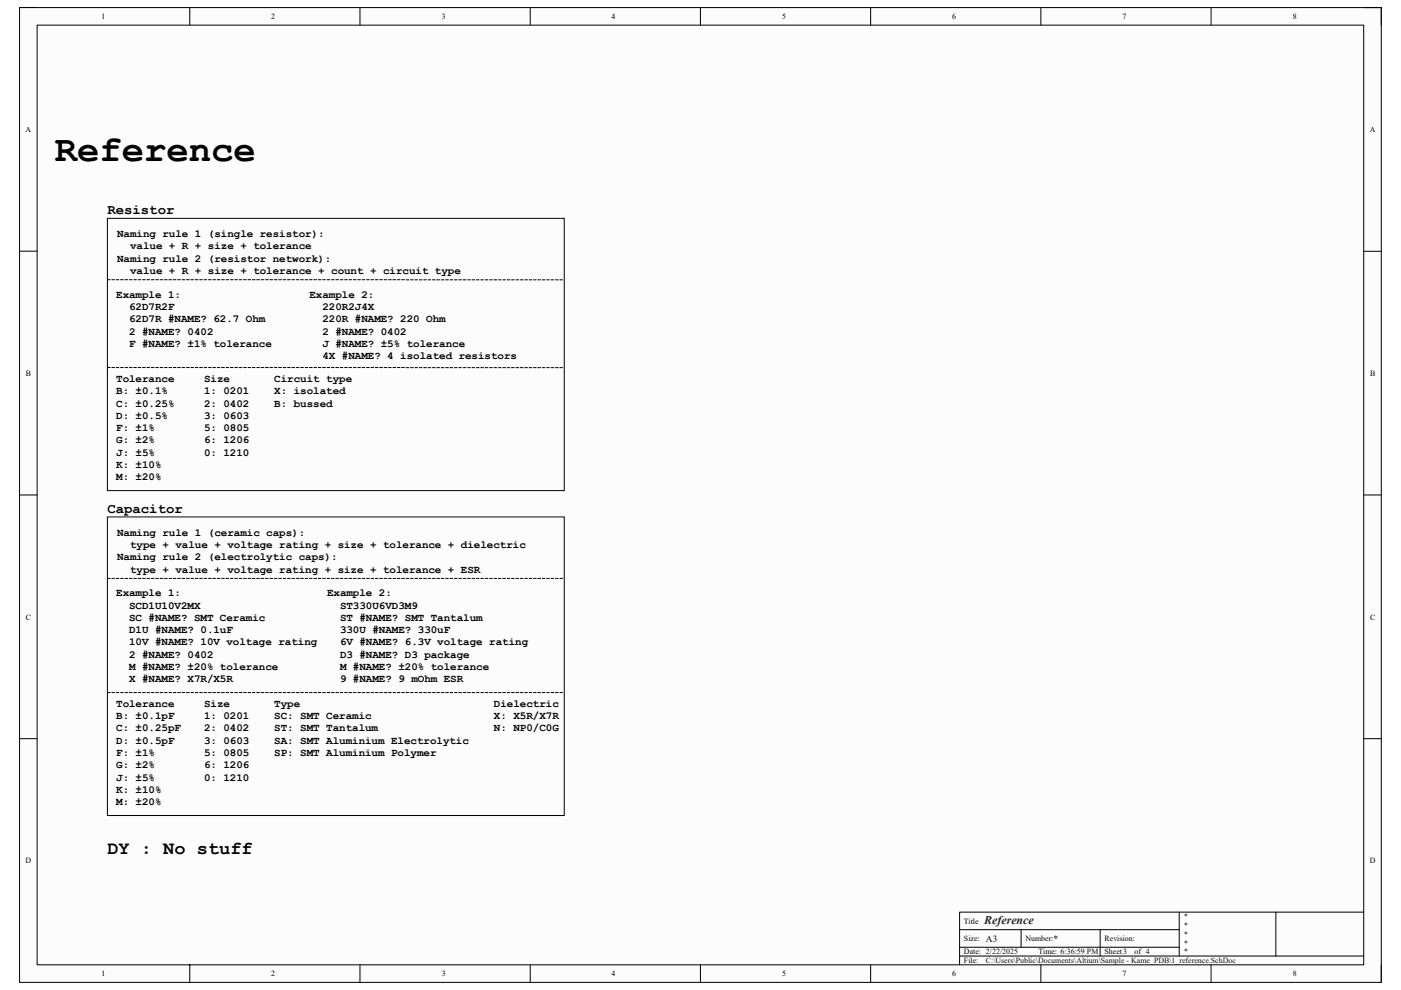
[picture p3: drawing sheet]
<svg xmlns="http://www.w3.org/2000/svg" width="297mm" height="210mm" viewBox="0 0 297 210" stroke-linecap="round" stroke-linejoin="round" font-family="sans-serif">
<defs><g id="words">
<text font-size="7.9" x="11.6" y="34.2">Reference</text>
<text font-size="3.9" x="22.8" y="181.1">DY : No stuff</text>
<g font-size="3">
<text x="22.8" y="45.4">Resistor</text>
<text x="22.8" y="108.8">Capacitor</text>
</g>
<text font-size="2.5" fill="#262626" x="208.7" y="195.9">Reference</text>
<g font-size="2.3">
<text x="24.8" y="50.3">Naming rule 1 (single resistor):</text>
<text x="27.6" y="52.9">value + R + size + tolerance</text>
<text x="24.8" y="55.5">Naming rule 2 (resistor network):</text>
<text x="27.6" y="58.1">value + R + size + tolerance + count + circuit type</text>
<text x="24.6" y="63.1">Example 1:</text>
<text x="27.4" y="65.7">62D7R2F</text>
<text x="65.6" y="63.1">Example 2:</text>
<text x="68.4" y="65.7">220R2J4X</text>
<text x="27.4" y="68.3">62D7R #NAME? 62.7 Ohm</text>
<text x="27.4" y="70.9">2 #NAME? 0402</text>
<text x="68.4" y="68.3">220R #NAME? 220 Ohm</text>
<text x="68.4" y="70.9">2 #NAME? 0402</text>
<text x="27.4" y="73.6">F #NAME? ±1% tolerance</text>
<text x="68.4" y="73.6">J #NAME? ±5% tolerance</text>
<text x="68.4" y="76.2">4X #NAME? 4 isolated resistors</text>
<text x="24.6" y="83.6">B: ±0.1%</text>
<text x="24.6" y="81">Tolerance</text>
<text x="43.3" y="81">Size</text>
<text x="43.3" y="83.6">1: 0201</text>
<text x="58.2" y="81">Circuit type</text>
<text x="58.2" y="83.6">X: isolated</text>
<text x="24.6" y="86.2">C: ±0.25%</text>
<text x="24.6" y="88.8">D: ±0.5%</text>
<text x="43.3" y="86.2">2: 0402</text>
<text x="43.3" y="88.8">3: 0603</text>
<text x="58.2" y="86.2">B: bussed</text>
<text x="24.6" y="91.4">F: ±1%</text>
<text x="24.6" y="94">G: ±2%</text>
<text x="43.3" y="91.4">5: 0805</text>
<text x="43.3" y="94">6: 1206</text>
<text x="24.6" y="96.6">J: ±5%</text>
<text x="24.6" y="99.3">K: ±10%</text>
<text x="24.6" y="101.9">M: ±20%</text>
<text x="43.3" y="96.6">0: 1210</text>
<text x="24.8" y="113.6">Naming rule 1 (ceramic caps):</text>
<text x="24.8" y="118.8">Naming rule 2 (electrolytic caps):</text>
<text x="27.6" y="116.2">type + value + voltage rating + size + tolerance + dielectric</text>
<text x="27.6" y="121.4">type + value + voltage rating + size + tolerance + ESR</text>
<text x="24.6" y="126.4">Example 1:</text>
<text x="27.4" y="129.1">SCD1U10V2MX</text>
<text x="27.4" y="131.7">SC #NAME? SMT Ceramic</text>
<text x="69.3" y="126.4">Example 2:</text>
<text x="72.1" y="129.1">ST330U6VD3M9</text>
<text x="72.1" y="131.7">ST #NAME? SMT Tantalum</text>
<text x="27.4" y="134.3">D1U #NAME? 0.1uF</text>
<text x="27.4" y="136.9">10V #NAME? 10V voltage rating</text>
<text x="72.1" y="134.3">330U #NAME? 330uF</text>
<text x="72.1" y="136.9">6V #NAME? 6.3V voltage rating</text>
<text x="27.4" y="139.5">2 #NAME? 0402</text>
<text x="27.4" y="142.1">M #NAME? ±20% tolerance</text>
<text x="72.1" y="139.5">D3 #NAME? D3 package</text>
<text x="72.1" y="142.1">M #NAME? ±20% tolerance</text>
<text x="24.6" y="149.9">Tolerance</text>
<text x="27.4" y="144.7">X #NAME? X7R/X5R</text>
<text x="43.3" y="149.9">Size</text>
<text x="58.2" y="149.9">Type</text>
<text x="72.1" y="144.7">9 #NAME? 9 mOhm ESR</text>
<text x="104.7" y="149.9">Dielectric</text>
<text x="24.6" y="152.5">B: ±0.1pF</text>
<text x="24.6" y="155.2">C: ±0.25pF</text>
<text x="43.3" y="152.5">1: 0201</text>
<text x="43.3" y="155.2">2: 0402</text>
<text x="58.2" y="152.5">SC: SMT Ceramic</text>
<text x="58.2" y="155.2">ST: SMT Tantalum</text>
<text x="104.7" y="152.5">X: X5R/X7R</text>
<text x="104.7" y="155.2">N: NP0/C0G</text>
<text x="24.6" y="157.8">D: ±0.5pF</text>
<text x="24.6" y="160.4">F: ±1%</text>
<text x="43.3" y="157.8">3: 0603</text>
<text x="43.3" y="160.4">5: 0805</text>
<text x="58.2" y="157.8">SA: SMT Aluminium Electrolytic</text>
<text x="58.2" y="160.4">SP: SMT Aluminium Polymer</text>
<text x="24.6" y="163">G: ±2%</text>
<text x="24.6" y="165.6">J: ±5%</text>
<text x="43.3" y="163">6: 1206</text>
<text x="43.3" y="165.6">0: 1210</text>
<text x="24.6" y="168.2">K: ±10%</text>
<text x="24.6" y="170.8">M: ±20%</text>
</g>
<g font-size="2" fill="#0e0e0e">
<text x="209" y="199.7">A3</text>
<text x="223.4" y="199.7">*</text>
</g>
<g font-size="1.7">
<text x="21.5" y="4">1</text>
<text x="57.5" y="4">2</text>
<text x="93.7" y="4">3</text>
<text x="129.7" y="4">4</text>
<text x="165.8" y="4">5</text>
<text x="201.9" y="4">6</text>
<text x="238" y="4">7</text>
<text x="274.1" y="4">8</text>
<text x="5.4" y="28">A</text>
<text x="290.4" y="28">A</text>
<text x="5.5" y="79.7">B</text>
<text x="290.5" y="79.7">B</text>
<text x="5.5" y="131.4">C</text>
<text x="290.5" y="131.4">C</text>
<text x="5.4" y="183.1">D</text>
<text x="290.4" y="183.1">D</text>
<text x="204.4" y="195.9">Title</text>
<text x="204.4" y="199.6">Size:</text>
<text x="204.4" y="202.4">Date: 2/22/2025</text>
<text x="217.4" y="199.6">Number:</text>
<text x="220.2" y="202.4">Time: 6:36:59 PM</text>
<text x="234.2" y="199.6">Revision:</text>
<text x="234.2" y="202.4">Sheet3</text>
<text x="240.5" y="202.4">of 4</text>
<text x="21.5" y="207.1">1</text>
<text x="57.5" y="207.1">2</text>
<text x="93.7" y="207.1">3</text>
<text x="129.7" y="207.1">4</text>
<text x="165.8" y="207.1">5</text>
<text x="201.9" y="207.1">6</text>
<text x="204.4" y="204.3">File:</text>
<text x="238" y="207.1">7</text>
<text x="274.1" y="207.1">8</text>
</g>
<g font-size="1.7" fill="#0e0e0e">
<text x="250.9" y="195">*</text>
<text x="250.9" y="196.8">*</text>
<text x="250.9" y="198.7">*</text>
<text x="250.9" y="200.6">*</text>
<text x="250.9" y="202.4">*</text>
<text x="209" y="204.3">C:\Users\Public\Documents\Altium\Sample - Kame_PDB\1_reference.SchDoc</text>
</g>
</g></defs>
<path d="M4.1 1.6h288.8v206.8h-288.8z" fill="#fcfcfc"/>
<path d="M4.1 1.6h288.8v206.8h-288.8z" fill="none" stroke="#000" stroke-width=".21"/>
<path d="M7.9 5.3h281.2v199.3h-281.2z" fill="#fcfcfc"/>
<g fill="none" stroke="#000" stroke-width=".21">
<path d="M4.1 1.6h3.8M7.9 5.3h281.2v199.3h-281.2zM40.2 1.6v3.7M76.3 1.6v3.7M112.4 1.6v3.7M148.5 1.6v3.7M184.6 1.6v3.7M220.7 1.6v3.7M256.8 1.6v3.7M289.1 1.6h3.8v3.7M4.1 53.3h3.8M22.8 46.3h96.8v57.8h-96.8z"/>
<path d="M22.8 59.3h.5M23.7 59.3h.6M24.6 59.3h.6M25.6 59.3h.5M26.5 59.3h.6M27.4 59.3h.6M28.4 59.3h.5M29.3 59.3h.6M30.2 59.3h.6M31.2 59.3h.5M32.1 59.3h.6M33 59.3h.6"/>
<path d="M33.9 59.3h.6M34.9 59.3h.6M35.8 59.3h.6M36.7 59.3h.6M37.7 59.3h.5M38.6 59.3h.6M39.5 59.3h.6M40.5 59.3h.5M41.4 59.3h.6M42.3 59.3h.6M43.3 59.3h.5M44.2 59.3h.6"/>
<path d="M45.1 59.3h.6M46.1 59.3h.5M47 59.3h.6M47.9 59.3h.6M48.8 59.3h.6M49.8 59.3h.6M50.7 59.3h.6M51.6 59.3h.6M52.6 59.3h.5M53.5 59.3h.6M54.4 59.3h.6M55.4 59.3h.5"/>
<path d="M56.3 59.3h.6M57.2 59.3h.6M58.2 59.3h.5M59.1 59.3h.6M60 59.3h.6M61 59.3h.5M61.9 59.3h.6M62.8 59.3h.6M63.8 59.3h.5M64.7 59.3h.6M65.6 59.3h.6M66.5 59.3h.6"/>
<path d="M67.5 59.3h.5M68.4 59.3h.6M69.3 59.3h.6M70.3 59.3h.5M71.2 59.3h.6M72.1 59.3h.6M73.1 59.3h.5M74 59.3h.6M74.9 59.3h.6M75.9 59.3h.5M76.8 59.3h.6M77.7 59.3h.6"/>
<path d="M78.7 59.3h.5M79.6 59.3h.6M80.5 59.3h.6M81.4 59.3h.6M82.4 59.3h.5M83.3 59.3h.6M84.2 59.3h.6M85.2 59.3h.5M86.1 59.4h.6M87 59.4h.6M88 59.4h.5M88.9 59.4h.6"/>
<path d="M89.8 59.4h.6M90.8 59.4h.5M91.7 59.4h.6M92.6 59.4h.6M93.6 59.4h.5M94.5 59.4h.6M95.4 59.4h.6M96.3 59.4h.6M97.3 59.4h.6M98.2 59.4h.6M99.1 59.4h.6M100.1 59.4h.5"/>
<path d="M101 59.4h.6M101.9 59.4h.6M102.9 59.4h.5M103.8 59.4h.6M104.7 59.4h.6M105.7 59.4h.5M106.6 59.4h.6M107.5 59.4h.6M108.5 59.4h.5M109.4 59.4h.6M110.3 59.4h.6M111.2 59.4h.6"/>
<path d="M112.2 59.4h.6M113.1 59.4h.6M114 59.4h.6M115 59.4h.5M115.9 59.4h.6M116.8 59.4h.6M117.8 59.4h.5M118.7 59.4h.6M289.1 53.3h3.8M22.8 78h.5M23.7 78h.6M24.6 78h.6"/>
<path d="M25.6 78h.5M26.5 78h.6M27.4 78h.6M28.4 78h.5M29.3 78h.6M30.2 78h.6M31.2 78h.5M32.1 78h.6M33 78h.6M33.9 78h.6M34.9 78h.6M35.8 78h.6"/>
<path d="M36.7 78h.6M37.7 78h.5M38.6 78h.6M39.5 78h.6M40.5 78h.5M41.4 78h.6M42.3 78h.6M43.3 78h.5M44.2 78h.6M45.1 78h.6M46.1 78h.5M47 78h.6"/>
<path d="M47.9 78h.6M48.8 78h.6M49.8 78h.6M50.7 78h.6M51.6 78h.6M52.6 78h.5M53.5 78h.6M54.4 78h.6M55.4 78h.5M56.3 78h.6M57.2 78h.6M58.2 78h.5"/>
<path d="M59.1 78h.6M60 78h.6M61 78h.5M61.9 78h.6M62.8 78h.6M63.8 78h.5M64.7 78h.6M65.6 78h.6M66.5 78h.6M67.5 78h.5M68.4 78h.6M69.3 78h.6"/>
<path d="M70.3 78h.5M71.2 78h.6M72.1 78h.6M73.1 78h.5M74 78h.6M74.9 78h.6M75.9 78h.5M76.8 78h.6M77.7 78h.6M78.7 78h.5M79.6 78h.6M80.5 78h.6"/>
<path d="M81.4 78h.6M82.4 78h.5M83.3 78h.6M84.2 78h.6M85.2 78h.5M86.1 78h.6M87 78h.6M88 78h.5M88.9 78h.6M89.8 78h.6M90.8 78h.5M91.7 78h.6"/>
<path d="M92.6 78h.6M93.6 78h.5M94.5 78h.6M95.4 78h.6M96.3 78h.6M97.3 78h.6M98.2 78h.6M99.1 78h.6M100.1 78h.5M101 78h.6M101.9 78h.6M102.9 78h.5"/>
<path d="M103.8 78h.6M104.7 78h.6M105.7 78h.5M106.6 78h.6M107.5 78h.6M108.5 78h.5M109.4 78h.6M110.3 78h.6M111.2 78h.6M112.2 78h.6M113.1 78h.6M114 78h.6"/>
<path d="M115 78h.5M115.9 78h.6M116.8 78h.6M117.8 78h.5M118.7 78h.6M4.1 105h3.8M22.8 109.6h96.8v63.4h-96.8zM289.1 105h3.8M22.8 122.7h.5M23.7 122.7h.6M24.6 122.7h.6M25.6 122.7h.5"/>
<path d="M26.5 122.7h.6M27.4 122.7h.6M28.4 122.7h.5M29.3 122.7h.6M30.2 122.7h.6M31.2 122.7h.5M32.1 122.7h.6M33 122.7h.6M33.9 122.7h.6M34.9 122.7h.6M35.8 122.7h.6M36.7 122.7h.6"/>
<path d="M37.7 122.7h.5M38.6 122.7h.6M39.5 122.7h.6M40.5 122.7h.5M41.4 122.7h.6M42.3 122.7h.6M43.3 122.7h.5M44.2 122.7h.6M45.1 122.7h.6M46.1 122.7h.5M47 122.7h.6M47.9 122.7h.6"/>
<path d="M48.8 122.7h.6M49.8 122.7h.6M50.7 122.7h.6M51.6 122.7h.6M52.6 122.7h.5M53.5 122.7h.6M54.4 122.7h.6M55.4 122.7h.5M56.3 122.7h.6M57.2 122.7h.6M58.2 122.7h.5M59.1 122.7h.6"/>
<path d="M60 122.7h.6M61 122.7h.5M61.9 122.7h.6M62.8 122.7h.6M63.8 122.7h.5M64.7 122.7h.6M65.6 122.7h.6M66.5 122.7h.6M67.5 122.7h.5M68.4 122.7h.6M69.3 122.7h.6M70.3 122.7h.5"/>
<path d="M71.2 122.7h.6M72.1 122.7h.6M73.1 122.7h.5M74 122.7h.6M74.9 122.7h.6M75.9 122.7h.5M76.8 122.7h.6M77.7 122.7h.6M78.7 122.7h.5M79.6 122.7h.6M80.5 122.7h.6M81.4 122.7h.6"/>
<path d="M82.4 122.7h.5M83.3 122.7h.6M84.2 122.7h.6M85.2 122.7h.5M86.1 122.7h.6M87 122.7h.6M88 122.7h.5M88.9 122.7h.6M89.8 122.7h.6M90.8 122.7h.5M91.7 122.7h.6M92.6 122.7h.6"/>
<path d="M93.6 122.7h.5M94.5 122.7h.6M95.4 122.7h.6M96.3 122.7h.6M97.3 122.7h.6M98.2 122.7h.6M99.1 122.7h.6M100.1 122.7h.5M101 122.7h.6M101.9 122.7h.6M102.9 122.7h.5M103.8 122.7h.6"/>
<path d="M104.7 122.7h.6M105.7 122.7h.5M106.6 122.7h.6M107.5 122.7h.6M108.5 122.7h.5M109.4 122.7h.6M110.3 122.7h.6M111.2 122.7h.6M112.2 122.7h.6M113.1 122.7h.6M114 122.7h.6M115 122.7h.5"/>
<path d="M115.9 122.7h.6M116.8 122.7h.6M117.8 122.7h.5M118.7 122.7h.6M4.1 156.7h3.8M22.8 146.9h.5M23.7 146.9h.6M24.6 146.9h.6M25.6 146.9h.5M26.5 146.9h.6M27.4 146.9h.6M28.4 146.9h.5"/>
<path d="M29.3 146.9h.6M30.2 146.9h.6M31.2 146.9h.5M32.1 146.9h.6M33 146.9h.6M33.9 146.9h.6M34.9 146.9h.6M35.8 146.9h.6M36.7 146.9h.6M37.7 146.9h.5M38.6 146.9h.6M39.5 146.9h.6"/>
<path d="M40.5 146.9h.5M41.4 146.9h.6M42.3 146.9h.6M43.3 146.9h.5M44.2 146.9h.6M45.1 146.9h.6M46.1 146.9h.5M47 146.9h.6M47.9 146.9h.6M48.8 146.9h.6M49.8 146.9h.6M50.7 146.9h.6"/>
<path d="M51.6 146.9h.6M52.6 146.9h.5M53.5 146.9h.6M54.4 146.9h.6M55.4 146.9h.5M56.3 146.9h.6M57.2 146.9h.6M58.2 146.9h.5M59.1 146.9h.6M60 146.9h.6M61 146.9h.5M61.9 146.9h.6"/>
<path d="M62.8 146.9h.6M63.8 146.9h.5M64.7 146.9h.6M65.6 146.9h.6M66.5 146.9h.6M67.5 146.9h.5M68.4 146.9h.6M69.3 146.9h.6M70.3 146.9h.5M71.2 146.9h.6M72.1 146.9h.6M73.1 146.9h.5"/>
<path d="M74 146.9h.6M74.9 146.9h.6M75.9 146.9h.5M76.8 146.9h.6M77.7 146.9h.6M78.7 146.9h.5M79.6 146.9h.6M80.5 146.9h.6M81.4 146.9h.6M82.4 146.9h.5M83.3 146.9h.6M84.2 146.9h.6"/>
<path d="M85.2 146.9h.5M86.1 146.9h.6M87 146.9h.6M88 146.9h.5M88.9 146.9h.6M89.8 146.9h.6M90.8 146.9h.5M91.7 146.9h.6M92.6 146.9h.6M93.6 146.9h.5M94.5 146.9h.6M95.4 146.9h.6"/>
<path d="M96.3 146.9h.6M97.3 146.9h.6M98.2 146.9h.6M99.1 146.9h.6M100.1 146.9h.5M101 146.9h.6M101.9 146.9h.6M102.9 146.9h.5M103.8 146.9h.6M104.7 146.9h.6M105.7 146.9h.5M106.6 146.9h.6"/>
<path d="M107.5 146.9h.6M108.5 146.9h.5M109.4 146.9h.6M110.3 146.9h.6M111.2 146.9h.6M112.2 146.9h.6M113.1 146.9h.6M114 146.9h.6M115 146.9h.5M115.9 146.9h.6M116.8 146.9h.6M117.8 146.9h.5"/>
<path d="M118.7 146.9h.6M289.1 156.7h3.8M203.5 197.2h46.5M216.5 197.2v3.7M233.3 197.2v5.6M250 193.5v9.3M270.5 193.5h-67v11.1M289.1 193.5h-18.6v9.3M40.2 204.6v3.8M76.3 204.6v3.8M112.4 204.6v3.8M148.5 204.6v3.8"/>
<path d="M184.6 204.6v3.8M203.5 200.9h46.5M203.5 202.8h85.6M220.7 204.6v3.8M256.8 204.6v3.8M292.9 204.6v3.8"/>
</g>
<use href="#words"/>
</svg>
